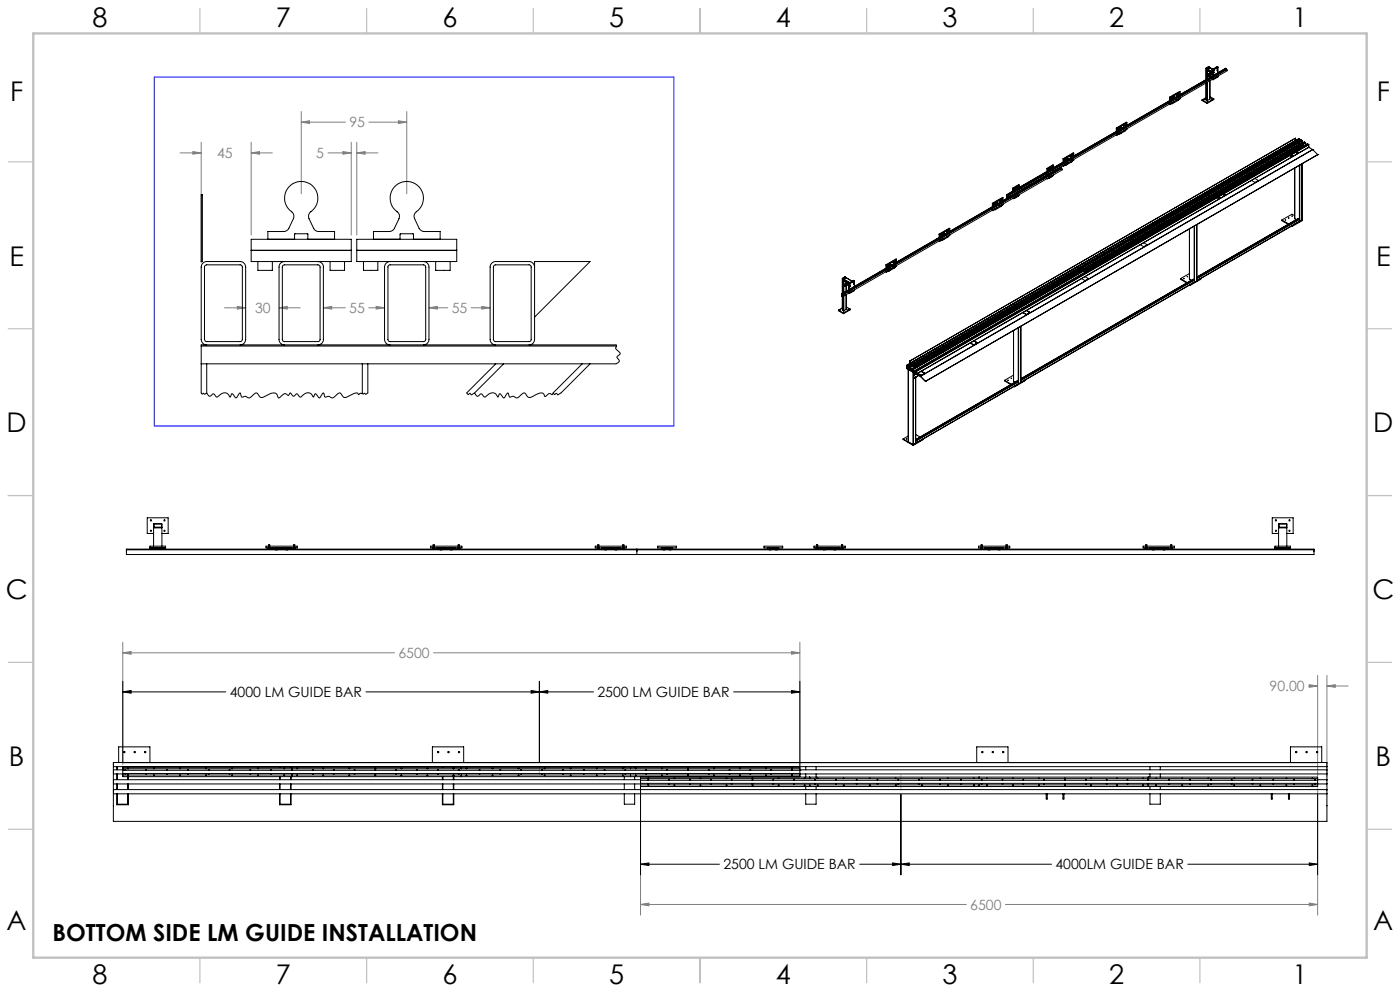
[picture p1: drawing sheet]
<svg xmlns="http://www.w3.org/2000/svg" width="420mm" height="297mm" viewBox="0 0 420 297" stroke-linecap="round" stroke-linejoin="round" font-family="sans-serif">
<defs><g id="words">
<g font-size="8.1">
<text x="27.8" y="8">8</text>
<text x="82.8" y="8">7</text>
<text x="132.8" y="8">6</text>
<text x="182.8" y="8">5</text>
<text x="232.8" y="8">4</text>
<text x="282.8" y="8">3</text>
<text x="332.8" y="8">2</text>
<text x="387.8" y="8">1</text>
<text x="3" y="30.4">F</text>
<text x="413" y="30.4">F</text>
<text x="2.8" y="79.6">E</text>
<text x="412.8" y="79.6">E</text>
<text x="2" y="129.6">D</text>
<text x="412" y="129.6">D</text>
<text x="1.7" y="179.6">C</text>
<text x="411.7" y="179.6">C</text>
<text x="2.7" y="229.6">B</text>
<text x="412.7" y="229.6">B</text>
<text x="2" y="278.9">A</text>
<text x="412" y="278.9">A</text>
<text x="27.8" y="295">8</text>
<text x="82.8" y="295">7</text>
<text x="132.8" y="295">6</text>
<text x="182.8" y="295">5</text>
<text x="232.8" y="295">4</text>
<text x="282.8" y="295">3</text>
<text x="332.8" y="295">2</text>
<text x="387.8" y="295">1</text>
</g>
<text font-size="7.1" x="15.8" y="282">BOTTOM SIDE LM GUIDE INSTALLATION</text>
<g font-size="4.2" fill="#808080">
<text x="104.8" y="38.2">95</text>
<text x="65.2" y="47.4">45</text>
<text x="94.9" y="47.4">5</text>
<text x="76.5" y="93.8">30</text>
<text x="104.8" y="93.8">55</text>
<text x="135.5" y="93.8">55</text>
<text x="119.5" y="197.2">6500</text>
<text x="380.9" y="207.2">90.00</text>
<text x="291.1" y="272.6">6500</text>
</g>
<g font-size="4.2">
<text x="68.9" y="208.9">4000 LM GUIDE BAR</text>
<text x="179.2" y="208.9">2500 LM GUIDE BAR</text>
<text x="217" y="260.6">2500 LM GUIDE BAR</text>
<text x="316.6" y="260.6">4000LM GUIDE BAR</text>
</g>
</g></defs>
<g fill="none" stroke="#808080" stroke-width=".3">
<path d="M90.4 36.6l2.5-.4v.8zM90.4 33.4v24.7M90.4 36.6h13.2M110.7 36.6h11.3M119.5 36.2l2.5 .4-2.5 .4zM122 33.4v24.7M54 45.8h6.4M57.9 45.4l2.5 .4-2.5 .4zM60.4 42.6v36.2M75.4 45.8l2.5-.4v.8zM75.4 45.8h6.3M75.4 42.6v27.8"/>
<path d="M98.4 45.8h7M102.9 45.4l2.5 .4-2.5 .4zM105.4 42.6v27.8M107 45.8l2.5-.4v.8zM107 42.6v27.8M107 45.8h6.4M67.3 92.2h6.4M71.2 91.8l2.5 .4-2.5 .4zM83.7 92.2l2.5-.4v.8zM83.7 92.2h6.4M97 92.2l2.5-.4v.8zM97 92.2h6.6"/>
<path d="M110.6 92.2h4.8M112.9 91.8l2.5 .4-2.5 .4zM128.7 92.2l2.5-.4v.8zM128.7 92.2h5.6M141.4 92.2h5.6M144.5 91.8l2.5 .4-2.5 .4zM36.8 195.6l2.5-.3v.8zM36.8 192.5v36.6M36.8 195.6h81.6M130.1 195.6h109.9M237.5 195.3l2.5 .3-2.5 .5zM240 192.5v36.6"/>
<path d="M392.6 205.6h2.7M392.8 205.2l2.5 .4-2.5 .4zM395.3 202.4v30.1M398.1 205.6l2.5-.4v.8zM398.1 202.4v30.2M398.1 205.6h6.3M192.2 236.5v37.7M395.3 236.5v37.7M192.2 271.1l2.5-.5v.9zM192.2 271.1h97.7M301.6 271.1h93.7M392.8 270.6l2.5 .5-2.5 .4z"/>
</g>
<g fill="none" stroke="#000" stroke-width=".3">
<path d="M36.8 207.4l2.5-.5v.8zM36.8 204.2v24.1M36.8 207.4h30.9M109.8 207.4h68.2M159.3 206.9l2.5 .5-2.5 .3zM161.8 207.4l2.5-.5v.8zM161.8 204.2v24.1M220.1 207.4h19.9M237.5 206.9l2.5 .5-2.5 .3zM240 204.2v25.7M192.2 235.4v26.8M270.3 238.1v24.1"/>
<path d="M395.3 238.1v24.1M192.2 259l2.5-.4v.8zM192.2 259h23.6M257.9 259h57.6M267.8 258.6l2.5 .4-2.5 .4zM270.3 259l2.5-.4v.8zM356.3 259h39M392.8 258.6l2.5 .4-2.5 .4z"/>
</g>
<path d="M36.8 229.6v.8M161.8 229.6v2.5M270.3 232.1v4.7M395.3 235.2v1.6" fill="none" stroke="#c0c0c0" stroke-width=".3"/>
<g fill="none" stroke="#c0c0c0" stroke-width=".35">
<path d="M60 2.5v7.5M110 2.5v7.5M160 2.5v7.5M210 2.5v7.5M260 2.5v7.5M310 2.5v7.5M360 2.5v7.5M2.5 48.5h7.5M410 48.5h7.5M2.5 98.5h7.5M410 98.5h7.5M2.5 148.5h7.5"/>
<path d="M410 148.5h7.5M2.5 198.5h7.5M410 198.5h7.5M2.5 248.5h7.5M410 248.5h7.5M60 287v7.5M110 287v7.5M160 287v7.5M210 287v7.5M260 287v7.5M310 287v7.5M360 287v7.5"/>
</g>
<path d="M10 10h400v277h-400z" fill="none" stroke="#c0c0c0" stroke-width=".7"/>
<path d="M46.3 23.1h155.8v104.6h-155.8z" fill="none" stroke="#00f" stroke-width=".3"/>
<path d="M237.5 195.3l2.5 .3-2.5 .5zM36.8 195.6l2.5-.3v.8zM192.2 271.1l2.5-.5v.9zM392.8 270.6l2.5 .5-2.5 .4zM392.8 205.2l2.5 .4-2.5 .4zM398.1 205.6l2.5-.4v.8zM90.4 36.6l2.5-.4v.8zM119.5 36.2l2.5 .4-2.5 .4zM102.9 45.4l2.5 .4-2.5 .4zM107 45.8l2.5-.4v.8zM75.4 45.8l2.5-.4v.8zM57.9 45.4l2.5 .4-2.5 .4zM71.2 91.8l2.5 .4-2.5 .4zM83.7 92.2l2.5-.4v.8zM97 92.2l2.5-.4v.8zM112.9 91.8l2.5 .4-2.5 .4zM128.7 92.2l2.5-.4v.8zM144.5 91.8l2.5 .4-2.5 .4z" fill="#808080"/>
<path d="M36.8 207.4l2.5-.5v.8zM159.3 206.9l2.5 .5-2.5 .3zM237.5 206.9l2.5 .5-2.5 .3zM161.8 207.4l2.5-.5v.8zM392.8 258.6l2.5 .4-2.5 .4zM270.3 259l2.5-.4v.8zM192.2 259l2.5-.4v.8zM267.8 258.6l2.5 .4-2.5 .4z" fill="#000"/>
<g fill="none" stroke="#000" stroke-width=".3">
<path d="M334.9 38.4h.1M334.9 38.4v1M335 38.4v.9M335.2 39.4h.1M335.2 38.6l.3-.1-.2 .2M335.2 38.6h.1M335.2 38.6l.1 .1M335.3 38.6v.1M335.4 38.5l-.1 .1M335.6 38.1l.2 .1M335.6 38.1v.8M335.6 40v.2"/>
<path d="M335.8 38.2v.7M335.8 39.9v.4M336.1 38.3l.1 .1M336.1 38.3v.1M336.1 38.2h.2l-.1 .2M336.1 38.2h.1M336.1 38.2v.1M336.1 39.7h.1M336.2 38.2v.2M336.2 39.7l-.1 .2M336.2 39.6h.1M336.3 39.6l-.1 .3-.1-.2"/>
<path d="M336.3 38.1l-.1 .1M336.3 39.6l-.1 .1M337.1 39.2l.1 .1M337.1 37.7h.1M337.1 37.7l.1 .1M337.1 39.2v.1M337.1 37.6h.2M337.1 37.6h.1M337.1 37.6v.1M337.1 39.3h.1M337.2 38.3h.1M337.2 37.6l-.1 .1"/>
<path d="M337.2 39.2h.2l-.2 .1M337.2 39.2l-.1 .1M337.2 39.2h-.1M337.3 37.6h-.1M337.3 37.6l-.1 .2M337.6 37.1l-2 1M337.6 37.1l-1.8 1.1M337.6 37.1v.7M337.6 38.9v.3l-1.8 1.1M337.7 38.8h.1M337.7 37.2h.1M337.7 37l.2 .1-.1 .3z"/>
<path d="M337.7 37.2v.1M337.8 37.1l-.1 .1M337.9 38.7l-.2 .1M338.1 36.7l-.2-.1-3 1.8M338.1 36.7l-3.1 1.7M338.1 38.6l-.5 .5M338.1 36.7v.8M339.2 37.1h.1M341.2 35.9h.1M343.3 34.8h.1M345.3 33.6h.1M347.3 32.5h.1"/>
<path d="M349.3 31.3h.1M350.8 31.2l.2 .2M350.8 29.1v1.1M350.8 29.1l.2 .1M351 29.2v.9M351 31.1v.3M351.2 31h.1M351.2 29.3l.1 .2M351.2 29.3h.3l-.2 .2M351.2 29.5h.1M351.3 30.1h.1M351.4 29.3h-.2"/>
<path d="M351.5 30.8l-.2 .2M351.6 31l-.6 .4M351.6 31l.1 .1M351.6 28.9v.8M351.6 30.8v.2M351.6 28.9l.1 .1M351.7 29v.7M351.7 30.7v.4M352 29.1h.1M352 30.6h.1M352 30.6l.1 .1M352.1 29h.1"/>
<path d="M352.1 29l-.1 .1M352.1 29.1v.1M352.1 30.5l-.1 .1M352.1 30.5h.1M352.1 30.6v.1M352.1 29v.1M352.1 30.5v.1M352.2 30.4h.1M352.2 28.9l-.1 .1M352.2 28.9l-.1 .3M352.2 30.4l-.1 .1M352.2 30.4l-.1 .3"/>
<path d="M353 28.5l.2 .1M353.1 28.4h.2M353.1 28.4h.1M353.1 28.4l-.1 .1M353.1 28.6h.1M353.2 29.9l-.1 .2M353.2 28.4l-.2 .1M353.2 29.8l.1 .1M353.3 29.9l-.2 .2M353.3 29.9h-.1M353.3 28.4l-.1 .2M353.3 28.4h-.1"/>
<path d="M353.4 29h.1M353.6 27.9l-1.9 1.1M353.6 27.9v.7M353.6 29.6v.4l-1.9 1.1M353.6 27.9l-2 1M353.6 29.6h.1M353.6 27.9l.1 .1M353.6 27.9l.1 .2M353.7 28v.1M353.7 29.6h.1M353.7 27.8l.1 .1M353.7 27.8l-.1 .1"/>
<path d="M353.7 27.8l.2 .1M353.8 27.9l-.1 .1M353.8 27.9h.1M353.9 27.9l-.2 .2M353.9 29.5l-.2 .1M354 27.5l-.1-.1-3.1 1.7M354 27.5l-3 1.7M354 29.3v.3l-.4 .3M354 27.5v.8M355.4 27.8h.1M357.4 26.6h.1M359.4 25.5h.1"/>
<path d="M360.6 29.9l1.5 1.1M360.6 29.9l1.5 .9M361.1 29.8l.2 .1zM361.5 24.3h.1M361.8 24.9v5M361.8 20.5v3.3M361.8 29.2l-1.2 .7M361.8 20.5h.1M361.8 20.5l.3 .2M361.8 20.5l.4 .1M361.8 29.9l.3 .2M362.1 30.1h.1"/>
<path d="M362.1 20.7h.1M362.1 20.7v3M362.1 24.7v5.4M362.1 30.8v.2M362.2 20.6h.1M362.2 21.1l1.4 .8zM362.2 20.7v.4M362.2 20.7l1.4 .9M362.2 20.7h.1M362.2 20.7l1.4 .7M362.2 21.2v2.4M362.2 24.6v5.5"/>
<path d="M362.4 22.8l.1 .1M362.4 22.4v.4M362.5 22.9l1.1-.7zM362.5 20h.1M362.5 20l-.7 .5M362.6 20l.3 .2M362.9 20.2h.1M362.9 20.2l-.7 .4M362.9 20.2l.9 .5M362.9 20.2l-.7 .5M362.9 29.7l-.7 .4M362.9 21.6v.3"/>
<path d="M362.9 22.6v.6M362.9 24.2v5.5M363 20.2h-.1M363 24.2l-.1 5.5M363 21.6v.3M363 22.6v.6M363 29l1.1 .6M363.3 21.7l-.9 .7M363.4 21.8l-1 .6M363.5 23.1h.1M363.6 20.8v2M363.6 20.8l.2 .2"/>
<path d="M363.6 22.1l-1.2 .7M363.7 23.8h.1M363.8 21h.1M363.8 23.8l.1 .1M363.8 21v1.7M363.8 23.7v.1M363.9 21v1.6M363.9 23.7v.2M364 21.7l.2 .1M364.1 21.5l.1 .1M364.1 29.6l-2 1.2M364.1 29.6v.2l-2 1.2"/>
<path d="M364.2 21.6l-.2 .3 .2-.1M364.2 21.6v.2M364.3 23.4l-.1 .1M365.1 23h-.1M365.2 21.1l.1 .1M365.2 20.9h.1M365.3 20.9v.3M365.3 20.1h.1M365.3 20.1l-1.5 .9M365.3 20.1l-.2-.1-1.5 .8M365.4 20.1l-1.5 .9M365.4 20.1v1.7"/>
<path d="M365.4 22.8v.3l-1.5 .8M365.5 22h.1M367.5 20.8h.1M367.8 20.7h.1M367.8 20.5l-65.7 37.9M367.8 20.5v.2M367.8 20.7l-65.7 37.9M367.8 20.5l-65.8 37.8M367.8 20.7l.1 .1M367.9 20.8h.1M367.9 20.8l-65.7 37.9M60.4 58.4h.3v20h-.3z"/>
<path d="M300.4 59.7l-1.8 1M300.4 59.7l-1.9 1M300.4 59.7v.7M300.5 59.7h.2l-.1 .2M300.5 59.7l.1 .1M300.5 59.7l.1 .2M300.6 59.8v.1M300.7 59.7l-.1 .1M300.9 59.3l-3 1.7M300.9 59.3v.8M300.9 59.3l-3.2 1.6M302 58.3l.1 .4"/>
<path d="M302 58.8l.1 .3M302 58.3l.1 .1M302 58.8h.1M302.1 58.6h.1M302.1 58.8h.1M302.1 58.7h.1M302.1 58.4v.2M302.1 58.7v.1M302.1 58.9v.2M302.1 58.7l-.1 .1M302.1 58.6l.1 .1M302.2 58.9h-.1"/>
<path d="M302.3 58.7h.1M302.3 58.7l.2 .4-.4-.2M302.3 58.7l65.7-37.9 .2 .1v.3l-65.7 37.9M302.3 59l-.2 .1M302.9 58.1h.1M303.4 58.8h.1M303.8 56.4l.1 .1M303.8 56.4v1M303.8 58.4v.1M303.8 59.5h.1M303.9 56.5v.8M303.9 58.3v.1"/>
<path d="M303.9 59.4v.1M304.1 56.5v.2zM304.3 56.3h.1M304.3 59.3l.1 .1M304.3 56.3v.7M304.3 58.1h.1M304.3 59.2v.1M304.3 59.3l-.4 .2M304.4 56.3v.7M304.4 58v.1M304.4 59.1v.3M304.6 56.5l.1 .1"/>
<path d="M304.6 56.5v.1M304.6 59.1l.1 .1M304.6 56.4h.1M304.6 56.4v.1M304.6 59v.1M304.6 59.2h.1M304.7 59h.1M304.7 59l-.1 .1M304.7 56.4v.2M304.7 58.9h.1M304.8 58.9l-.1 .3M304.8 56.4l-.1 .2"/>
<path d="M304.8 56.4h-.1M304.8 56.4h-.2M304.8 58.9l-.1 .1M304.9 56.9h.1M305.2 58.7v.1M305.2 58.7l.1 .1M305.2 56.2h.1M305.2 56.2l.1 .1M305.2 58.7h.1M305.2 58.8h.1M305.2 56.1h.1M305.2 56.1v.1"/>
<path d="M305.3 58.6h.1M305.3 58.6l-.1 .2M305.3 56.1l-.1 .1M305.4 57.7h.1M305.4 58.6l-.1 .2M305.4 58.6h.1M305.4 58.6h-.1M305.4 56l-.1 .3M305.4 56l-.1 .1M305.4 56l-.2 .1M305.5 55.8l-1.1 .5M305.5 55.8v.6"/>
<path d="M305.5 57.4v.1M305.5 58.5v.3l-1.1 .6M305.5 55.8l-1.2 .5M305.8 55.5l-1.9 1M305.8 58.3l-.3 .4M305.8 55.5v.7M305.8 57.3h.1M305.8 55.5l-.2-.2-1.8 1.1M306.9 55.8h.1M307.4 56.5h.1M308.9 54.6h.1M309.4 55.3h.1"/>
<path d="M310.9 53.4h.1M311.4 54.2h.1M312.9 52.3h.1M313.5 53h.1M314.1 50.5h.1M314.1 50.5v.9M314.1 52.4v.1M314.1 53.5l.1 .1M314.2 50.5v.8M314.2 52.3v.1M314.2 53.4v.2M314.5 50.7h.1"/>
<path d="M314.6 53.4l-.4 .2M314.6 50.3l.1 .1M314.6 53.4h.1M314.6 50.3v.8M314.6 52.1v.1M314.6 53.2v.2M314.7 50.4v.6M314.7 52v.1M314.7 53.2v.2M314.9 50.6h.1M314.9 50.6l.1 .1M314.9 53.1v.1"/>
<path d="M314.9 53.1l.1 .1M314.9 53.1h.1M314.9 50.4l.1 .1M314.9 50.4v.2M314.9 53.2h.1M315 51.1h.1M315 50.5l-.1 .1M315 53v.1M315 53.1l-.1 .1M315.1 53h.1M315.1 50.4l-.1 .1M315.1 50.4l-.1 .3"/>
<path d="M315.1 50.4h-.2M315.1 53l-.1 .1M315.1 53l-.1 .2M315.5 51.9h.1M315.5 50.1h.2l-.1 .2zM315.5 50.1h.1M315.6 52.7h.1M315.6 50.1l-.1 .2M315.6 52.7l-.1 .1M315.7 52.6h.1M315.7 50.1h-.1M315.7 52.6l-.1 .1"/>
<path d="M315.7 52.6v.1M315.7 52.7l-.1 .2-.1-.2M315.8 49.8l-1.1 .6M315.8 49.8v.6M315.8 51.5h.1M315.8 52.6v.2l-1.1 .6M315.8 49.8l-1.2 .5M316.1 52.4l-.3 .3M316.1 49.5l-1.9 1M316.1 49.5v.8M316.1 51.3v.1M316.1 49.5l-.2-.1-1.8 1.1"/>
<path d="M317 49.9h.1M317.5 50.7h.1M318.3 50.3v.1M318.3 50.3l-65.7 38M318.3 50.2l-65.7 37.9M318.3 50.2v.1M318.3 50.2l-65.8 37.8M318.3 50.4l-65.7 37.9M318.3 50.4l.1 .1M318.4 50.5h.1M318.4 50.5l-65.7 37.9M318.5 50.5l.2 .4-65.7 37.9"/>
<path d="M318.5 50.5l-65.7 37.9M318.9 47.6v1M318.9 49.6v.1M318.9 47.6l.2 .1M318.9 49.7l.2 .1M319 48.8h.1M319.1 47.7v.8M319.1 49.5v.3M319.3 49.4h.1M319.3 49.4v.1M319.3 47.8h.1M319.3 47.8v.1"/>
<path d="M319.4 47.7h.1M319.4 47.7l-.1 .1M319.5 47.7l-.2 .2M319.5 49.3l-.2 .2M319.7 49.4l.1 .1M319.7 47.3v.9M319.7 49.2v.2M319.7 47.3l.1 .1M319.7 49.4l-.6 .4M319.8 47.4v.7M319.8 49.1v.4M320.1 49l.1 .1"/>
<path d="M320.1 49v.1M320.1 47.4h.2M320.1 47.4h.1M320.1 47.4l.1 .2M320.2 47.4v.2M320.2 48.9v.2M320.2 48.9l-.1 .1M320.3 48.9h.1M320.3 47.4h-.1M320.3 47.4l-.1 .2M320.3 48.9h-.1M320.3 48.9l-.1 .2"/>
<path d="M321 47.6h.1M321.1 48.4l.1 .1M321.1 46.9l.1 .1M321.2 46.8h.1M321.2 46.8l-.1 .1M321.2 48.3l-.1 .1M321.2 48.3v.1M321.2 46.8v.2M321.2 48.4v.1M321.3 48.3h.1M321.3 46.8v.2l-.2-.1M321.3 46.8h-.1"/>
<path d="M321.3 48.3l-.1 .2M321.3 48.3l-.1 .1M321.6 46.4l-1.9 .9M321.6 46.4l-1.8 1M321.6 46.4v.7M321.6 48.1v.3l-1.8 1.1M321.7 48h.1M321.7 46.4h.1M321.7 46.4l.1 .2M321.7 48l.1 .1M321.8 46.4v.2M321.8 48v.1"/>
<path d="M321.8 46.2l.1 .1M321.8 46.2l-.1 .2M321.8 46.2l.2 .1M321.9 46.3l-.1 .1M321.9 46.3h.1M322 46.3l-.2 .3M322 47.9l-.2 .2M322.1 45.9l-3 1.8M322.1 45.9l-.2-.1-3 1.8M322.1 47.8l-.5 .5M322.1 45.9v.9M323.1 46.5h.1"/>
<path d="M325.1 45.3h.1M327.1 44.1h.1M329.1 43h.1M331.2 41.8h.1M333.2 40.6h.1M334.9 40.5l.1 .1M334.9 40.4v.1M335 40.3v.3M335.2 40.2h.1M335.3 40.2h.1M335.5 40.1l-.2 .1M335.6 40.2l.2 .1"/>
<path d="M335.6 40.2l-.6 .4M362.3 59.4h.1M363.9 58.7h.1M364.3 58.3h.1M365.4 59v.6M365.4 59l.5 .3M365.4 59.1l-90.4 52.2M365.5 58.9l-.1 .1M365.5 58.9l.5 .3M365.9 59.3l-.5 .3M366 59.2l-.6 .4M366 59.2l-.1 .1"/>
<path d="M366.3 57.1h.1M366.4 57.2h.1M366.5 57.2l-.1 .1M367.1 58.1l.5 .3M367.1 58.1l.6 .2M367.1 58.1v.6M367.1 58.1l-1.5 .9M367.6 58.4l-.5 .3M367.7 58.3l-.1 .1M367.7 58.3l-.6 .4M368.3 55.9h.1M369 55.8h.1"/>
<path d="M370.4 54.8h.1M371.4 54.3h.1M371.5 54.3h.1M372.4 53.6h.1M374 52.8h.1M374.4 52.5h.1M374.5 52.6l.1 .1M374.6 52.7v.2M374.6 52.7l-16.4 9.4M374.6 52.9l-32.8 19M375.3 52.1h.1M376.4 51.3h.1"/>
<path d="M376.4 53.5l1.1 .6-1 .6-1-.6M377.8 50.7h-.1M378.5 50.1h.1M380.3 49.2h.1M380.5 49h.1M382.5 47.8h.1M382.8 47.7v.1M384.5 46.6h.1M385.4 46.3h-.1M386.5 45.4h.1M387.2 46.4l.6 .3M387.2 46.4l.6 .2"/>
<path d="M387.2 46.4v.6M387.2 46.5l-20 11.6M387.8 46.7l-.6 .3M387.8 46.6l-.6 .4M387.8 46.6v.1M387.9 44.8h.1M387.9 44.8l-.1 .1M388.4 50.3v15.2M388.5 44.3h.1M388.6 41.4l-115.6 66.8M388.9 45.5v.5M388.9 45.5l.5 .3"/>
<path d="M388.9 45.5l.6 .2M388.9 45.5l-1.5 .9M389.4 45.8l-.5 .2M389.5 45.7l-.6 .3M389.5 45.7l-.1 .1M389.6 41.6h.1M389.7 41.6l-117.7 67.9M389.7 41.6l.3 .2M389.8 49.5v16.1M389.9 49.5v16.9M390 41.8h.1M390 41.8l-50.5 29.1"/>
<path d="M390 41.8v.4M390 41.8l-50.4 29.2M390.3 42h.1M390.4 42l-50.9 29.3M390.4 42l.3 .2M390.4 43.4h-.1M390.5 43.7l-.1 .1M390.6 43.1h.1M390.5 43.7h.1M390.6 49.1v17l-3 1.8M390.7 42.7v.1M390.7 42.8l-65.7 37.8"/>
<path d="M390.7 42.8v.1M390.7 42.2v.1M390.7 42.9l.6-.4zM390.7 42.7l-.2-.4-65.7 37.9M390.7 42.9h.1M390.7 42.7l-65.7 37.9M390.7 42.9l-65.7 37.9M390.7 42.2l-50.9 29.3M390.7 42.3v.6M390.7 42.9l-65.6 37.9M390.7 42.9l.2 .1M390.7 42.3h-.1"/>
<path d="M390.9 43.1l.2 .1M390.9 43l-65.7 37.9M390.9 43.1l-65.7 37.9M390.9 43v.1M391.1 43.2l-16.5 9.5M391.1 43.3l-65.7 37.9-.9-.5M391.1 43.2v.2l-16.5 9.5M391.3 42.5l.4 .2M391.7 42.7v.1M391.7 42.7l-.8 .4M391.7 42.8v.6M391.7 42.8l-.6 .4"/>
<path d="M392.3 43.1l-117.7 67.9M392.3 43.1l.3 .2M392.6 43.3v.1M392.6 44.2l1.2 .6M392.6 43.3l-117.7 67.9M392.6 44.1h.1M392.6 44.1l-117.6 68M392.6 43.4v.7M392.6 43.4l-3.5 2M393.8 44.8h.1M393.8 44.8l-117.7 68M393.8 44.8l1.5 1.6"/>
<path d="M395.3 46.4h.1M395.3 46.4l-117.7 67.9M61.5 79.7l.4-.3h10.3l.4 .3 .1 22-.4 .6-10.4 .1-.5-.5zM75.4 71.7h30v6.7h-30zM75.4 75h30M77.4 78.4v2.6h4.3v-2.6M80.4 71.7v-2.3h4.7a1.74 1.74 0 0 0 1.5-1l1.4-2.9a1.94 1.94 0 0 0-1.1-2.5 5 5 0 0 1 .4-7.5 5 5 0 0 1 7.3 1.1 5 5 0 0 1-1.7 7.2l-.3 .6v.9l1.5 3.1a1.74 1.74 0 0 0 1.5 1h4.8v2.3M84.9 79.6l.3-.2h10.3l.5 .4v22l-.4 .5-10.4 .1-.5-.5v-22zM85.4 78.4a1.63 1.63 0 0 0-1.7 1.6v21.7a1.57 1.57 0 0 0 1.7 1.7M88.4 71.7v-1.6h3.9l.1 1.6M95.4 78.4a1.63 1.63 0 0 1 1.6 1.6v21.7a1.57 1.57 0 0 1-1.6 1.7M99 78.4v2.6h4.4v-2.6"/>
<path d="M107 71.7h30v6.7h-30zM107 75h30M109 78.4v2.6h4.3v-2.6M112 71.7v-2.3h4.8a1.86 1.86 0 0 0 1.5-1l1.4-2.9a1.94 1.94 0 0 0-1.1-2.5 5 5 0 0 1 .2-7.4 5 5 0 0 1 7.3 .8 5 5 0 0 1-1.4 7.2l-.3 .5-.2 .9 1.5 3.4a1.86 1.86 0 0 0 1.5 1h4.8v2.3M116.6 79.6l.3-.2h10.3l.4 .3 .1 22-.4 .6-10.4 .1-.5-.5v-22zM117 78.4a1.69 1.69 0 0 0-1.6 1.6v21.7a1.63 1.63 0 0 0 1.6 1.7M120 71.7l.1-1.6h3.9v1.6M127 78.4a1.69 1.69 0 0 1 1.7 1.6v21.7a1.63 1.63 0 0 1-1.7 1.7M130.7 78.4v2.6h4.3v-2.6M148.1 79.7l.5-.3h10.2l.5 .4v22l-.3 .5-10.4 .1-.5-.3zM265.8 79.4v1M265.8 79.4h.2"/>
<path d="M266 79.4v.9M266.1 79.5l.1 .1M266.1 79.5l.1 .2M266.2 79.6v.1M266.2 79.4l.1 .1M266.2 79.4l-.1 .1M266.2 79.4l.2 .1M266.3 79.5l-.1 .1M266.3 79.5h.1M266.4 79.5l-.2 .2M266.6 79.1v.8M266.6 79.1l.1 .1"/>
<path d="M266.7 79.2v.7M267 79.8h.1M267 79.3h.1M267 79.3l.1 .1M267 79.2h.2M267 79.2h.1M267 79.2v.1M267.1 79.3v.1M267.1 79.2v.1M267.2 79.2h-.1M267.2 79.2l-.1 .2M268 78.7l.1 .1"/>
<path d="M268 78.7h.1M268 78.6h.1M268 78.6v.1M268 78.8h.1M268.1 78.6l-.1 .1M268.2 78.6h-.2M268.2 78.6h-.1M268.2 78.6l-.1 .2M268.5 78.1l-1.9 1M268.5 78.1l-1.8 1.1M268.5 78.1v.7M268.5 79.9v.3l-1.8 1.1"/>
<path d="M268.6 79.8h.1M268.6 78.2h.1M268.6 78.2v.1M268.7 78.1l-.1 .1M268.8 78.1h.1M268.8 78.1l-.2 .2M268.8 79.7l-.2 .1M268.8 78.1l-.2 .1M269 79.6l-.5 .5M269 77.7l-3 1.7M269 77.7v.9M269 77.7l-.2-.1-3 1.8"/>
<path d="M269 78.7h.1M271 77.5h.1M273.1 76.3h.1M275.1 75.2h.1M277.1 74h.1M279.1 72.8h.1M281.1 71.7h.1M281.7 72.2l.2 .2M281.7 70.2v1M281.7 72.2h.1M281.7 70.2h.2M281.9 70.2v.9"/>
<path d="M281.9 72.1v.3M282.1 72h.1M282.1 70.3l.1 .2M282.1 70.3l.1 .1M282.1 70.5h.1M282.2 70.2l.1 .1M282.2 70.2l-.1 .1M282.2 70.2l.2 .1M282.3 70.3l-.1 .1M282.3 70.3h.1M282.4 70.3l-.2 .2M282.4 71.9l-.2 .1"/>
<path d="M282.5 69.9l.1 .1M282.5 72l.1 .1M282.5 69.9v.8M282.5 71.8v.2M282.5 72l-.6 .4M282.6 70v.7M282.6 71.7v.4M283 70h.1M283.1 71.5l-.1 .1M283.1 70l-.1 .1M283.1 71.4h.1M283.2 70.5h.1"/>
<path d="M283.1 71.4v.3v-.2M283.1 71.4v.1M283.1 69.9v.3l-.1-.2M283.1 69.9l-.1 .1M283.1 69.9v.1M284 71l.1 .1M284 71h.1M284 69.5h.1M284 69.5l.1 .1M284 70.9v.1M284 69.4h.2M284 69.4h.1"/>
<path d="M284 69.4v.1M284 70.9h.1M284.1 70.9l-.1 .1M284.1 69.4l-.1 .1M284.1 70.8l.1 .1M284.2 69.4l-.1 .2M284.2 70.9l-.1 .2M284.2 70.9h-.1M284.2 69.4h-.1M284.4 68.9l-1.8 1.1M284.4 68.9v.7M284.4 70.6v.4l-1.8 1.1"/>
<path d="M284.4 68.9l-1.9 1M284.6 70.6h.1M284.6 69l.2-.1-.2 .2M284.6 69v.1M284.6 69h.1M284.6 69.1h.1M284.7 68.9l-.1 .1M284.8 70.4l-.2 .2M284.9 70.4l-.5 .5M284.9 68.5l-3 1.7M284.9 68.5v.8M284.9 68.5l-.1-.1-3.1 1.8"/>
<path d="M285.2 69.4h.1M287.2 68.2h.1M289.2 67h.1M291.3 65.9h.1M293.3 64.7h.1M295.3 63.5h.1M297.3 62.4h.1M297.7 60.9l.2 .1M297.7 63l.2 .1M297.7 60.9v1M297.9 61v.9M297.9 62.9v.2"/>
<path d="M298.1 62.8h.1M298.1 61.1h.2l-.2 .2M298.1 61.1v.1M298.1 61.1v.2M298.1 61.2v.1M298.2 61.1l-.1 .1M298.3 62.6l-.2 .2M298.5 62.8l.1 .1M298.5 60.7v.8M298.5 62.5v.3M298.5 60.7h.1M298.5 62.8l-.6 .3"/>
<path d="M298.6 60.7v.8M298.6 62.5v.4M298.9 62.4h.1M298.9 62.4l.1 .1M298.9 60.7l.1 .1M298.9 60.7l.1 .2M299 62.4v.1M299 60.8v.1M299 62.3l-.1 .1M299 62.3v.1M299 62.2h.1M299.1 60.7h-.2"/>
<path d="M299.1 60.7l-.1 .2M299.1 60.7l-.1 .1M299.1 62.2l-.1 .1M299.1 62.2l-.1 .3M299.3 61.2h.1M299.9 61.8l.1 .1M299.9 61.8h.1M299.9 60.3h.1M299.9 60.3l.1 .1M299.9 61.7v.1M300 61.9h.1M300 61.7h.1"/>
<path d="M300 60.1l.2 .1-.2 .2M300 60.1v.1M300 60.3v.1M300 60.1l-.1 .2M300 61.7l.1 .1M300 61.7v.1M300 60.2v.1M300.1 61.8l-.1 .1M300.1 60.1l-.1 .1M300.4 61.4v.4l-1.8 1.1M300.5 61.4h.1M300.6 61.3v.1"/>
<path d="M300.7 61.2v.1M300.7 61.3l-.1 .1M300.9 61.1v.3l-.5 .3M301.3 60h.1M324.7 80h.1M326.3 79.3h.1M326.4 79.2l-.1 .1M326.7 78.8h.1M327.9 79.3h.1M328.5 79.1h.1M328.6 79.1h-.1M328.6 79.4h.1"/>
<path d="M328.6 79.4l-.1 .1M328.7 77.6h.1M328.9 77.8h-.1M330 78.1h.1M330.8 76.5h.1M331 77.6h.1M331.2 78h.1M331.2 78h-.2M331.4 76.3v.1M332 76.9h.1M332.8 75.3h.1M333.6 76.2h.1"/>
<path d="M333.7 76.5h.1M333.7 76.5l-.1 .1M333.9 74.9h.1M334 75.8h.1M334.8 74.1h.1M336 74.6h.1M336.1 74.7h.1M336.2 74.7l-.1 .1M336.2 75.1h.1M336.2 75.1h-.1M336.4 73.4h.1M336.8 73h.1"/>
<path d="M338 73.4h.1M338.7 73.3h.1M338.7 73.6h.1M338.7 73.6l-.1 .1M338.8 71.8h.1M338.9 72h.1M339 71.9l-.1 .1M339.5 71.1v.2M339.5 71.3l.1 .1M339.5 71.3l-65.6 37.9M339.6 71.4l-65.7 37.9M339.6 71.4h.1"/>
<path d="M339.7 71.4l.1 .2M339.7 71.4l-65.6 38M340.1 72.3h.1M341.2 71.8h-.1M341.2 72.1h.1M341.2 72.1v.1M341.6 71.5l.2 .1M341.8 71.6l-16.4 9.5M341.8 71.6v.3M341.8 71.9l-16.4 9.4M342.1 71.1h.1M342.4 71.1h.1"/>
<path d="M343.1 72.7l1 .6-1 .6-1-.6M344.1 70h.1M345 69.6h.1M346.1 68.8h.1M347.5 68.2h-.1M348.2 67.6h.1M350 66.7h.1M350.2 66.4h.1M352.2 65.3h.1M352.6 65.3h.1M354.2 64.1h.1M355.1 63.8h-.1"/>
<path d="M356.2 62.9h.1M356.8 68.6v15.1M357.5 62.3h.1M357.6 62.3h.1M358.1 62.1h.1M358.2 61.8h.1M358.2 62.1l-16.4 9.5M358.2 62.1v.3M358.2 67.8v16.1M358.4 67.7v16.9l-52.1 30M358.8 61.6h.1M358.9 61.6h-.1"/>
<path d="M360.3 60.6h.1M361.3 60.1h.1M361.4 60.1h.1M384.6 65.9l2 1.2M384.6 65.9v.2l1.9 1.1M385.6 65.9h.1zM387.4 67.8l.2 .1M387.6 67.7h.1M387.6 67.7v.2M388.4 65.5h.1M388.4 64.7l-.8-.5-3 1.7M388.4 65.5l.5 .3"/>
<path d="M389.5 65.5l-30.4 17.5M389.5 65.5l.3 .1M389.5 65.5l-30.4 17.6M389.8 65.6l-30.7 17.9M389.8 65.6l-30.7 17.8M389.9 66.4l-30.8 17.7M389.9 66.4l-30.9 17.8 .1-16.9M390.6 65.9v.1M390.6 65.9h.1M390.6 65.9l-3 1.8M160.4 95l16.6-16.6h-16.6v23.3a1.63 1.63 0 0 1-1.7 1.7M160.4 80a1.69 1.69 0 0 0-1.7-1.6h-10a1.69 1.69 0 0 0-1.7 1.6v21.7a1.63 1.63 0 0 0 1.7 1.7"/>
<path d="M251.5 93l1.5 .8M251.5 93l1.5 1M252.1 92.8l.1 .1zM252.5 88l.1 .3M252.5 88.5l.1 .3M252.5 88l.1 .1M252.5 88.5h.1M252.6 88.3h.1M252.6 88.5h.1M252.6 88.3v.1M252.6 88.1v.2M252.6 88.4v.1"/>
<path d="M252.6 88.6v.2M252.6 88.4l-.1 .1M252.6 88.3l.1 .1M252.7 88.6h-.1M252.7 88.7v4.3M252.7 83.5v4.4M252.7 92.2l-1.2 .8M252.8 88.4h.1M252.7 83.5l.3 .2M252.7 93l.3 .1M252.8 83.5h.1M252.8 88.4l.2 .1v.3l-.4-.2"/>
<path d="M252.8 88.6l-.2 .2M252.8 88h.1M253 83.7h.2M253 93.1h.2M253 83.7v4M253 88.8v4.3M253 93.8v.2M253.1 84.1l1.4 .8zM253.2 83.7l1.6 1M253.2 83.7l1.7 1M253.2 84.2v3.5M253.2 88.7v4.4"/>
<path d="M253.3 85.8l.1 .1M253.3 85.4v.4M253.5 83h.1M253.5 83l-.7 .5M253.5 83l.4 .2M253.5 83l-.8 .5M253.6 85.7l-.2 .2M253.8 83.2v.1M253.8 83.3l-.7 .3-.3-.1M253.9 83.3h.1M253.9 92.7h.1M253.9 83.2v.1"/>
<path d="M253.9 84.6v.3M253.9 85.6v1.7M253.9 88.3v4.4M253.9 92l1.2 .6M253.9 83.3l-.7 .4M253.9 92.7l-.7 .4M253.9 83.3l1.7 1M254.2 84.8l-.9 .6M254.3 84.8l-1 .6M254.4 92.7h.1zM254.5 84.9l.3 .2M254.5 84.9v2"/>
<path d="M254.5 85.2l-1.1 .7M254.5 85.1l-1.2 .7M254.6 87.9l.2 .1M254.7 87.8v.1M254.8 85.1v1.6M254.8 87.8v.2M254.9 86.9h.1M255 85.8h.1M255 85.6h.1M255.1 85.6v.2M255.1 92.6v.2l-2.1 1.2M255.1 92.6l-2.1 1.2"/>
<path d="M255.2 85.1h.1M255.2 87.5l-.1 .1M256 87.1h-.1M256 85.1l.2 .1M256.1 84.9l.1 .1M256.2 85l-.2 .3 .2-.1M256.2 85v.2M256.2 84.1l-1.5 .9v1.8M256.3 86.9v.2l-1.5 .9M256.3 84.2l-1.5 .9M256.3 84.2v1.7M256.3 84.2l-.3-.2-1.5 .9"/>
<path d="M256.9 85.7h.1M258.9 84.5h.1M260.9 83.4h.1M263 82.2h.1M265 81h.1M265.8 81.5l.2 .1M265.8 81.4v.1M266 81.3v.3M266.1 81.2h.1M266.2 81.2h.1M266.4 81.1l-.2 .1M266.6 81.2l.1 .1"/>
<path d="M266.6 81v.2M266.6 81.2l-.6 .4M266.7 80.9v.4M267 80.8l.1 .1M267 80.8v.1M267 80.7v.1M267.1 80.7h.1M267.1 80.7v.2M267.2 80.6h.1M267.2 80.6l-.1 .3M267.2 80.6l-.1 .1M268 80.2l.1 .1"/>
<path d="M268 80.3h.1M268.1 80.1l-.1 .1M268.1 80l.1 .1M268.2 80.1h-.1M268.2 80.1l-.1 .2M290.3 99.8h.1M290.5 99.9l.1 .4M291 99.7h.1M292.3 98.6h.1M293.5 98.2h.1M294.4 97.5h.1M296 96.8h.1"/>
<path d="M296.4 96.3h.1M298.4 95.1h.1M298.5 95.3h.1M300.5 93.9h.1M301.1 93.8h.1M302.5 92.8h.1M303.6 92.4h.1M304.1 99.1v15.1l.5 .3M304.5 91.6h.1M305.5 98.2v16.2M305.6 98.2v16.8M306.1 90.9h.1"/>
<path d="M306.2 97.8v16.9l-.6 .3M306.5 90.4h.1M306.8 93.7l1.1 .6M306.9 90.5l.2 .3M306.9 93.7l1 .6M307.1 90.8l-16.5 9.5M307.4 90.2h.1M307.9 93.1l1 .6M307.9 93l1.1 .7-1.1 .6M307.9 94.3h.1M308.5 89.3h.1M308.9 93.7l-1 .6"/>
<path d="M308.9 93.7h.1M309.9 88.7v.1M310 88.7l-.1 .1M310.6 88.1h.1M312.4 87.3h.1M312.5 87.2v.1M312.6 87h.1M314.6 85.8h.1M315 85.8h.1M316.6 84.6h.1M317.5 84.4h.1M317.5 84.3v.1"/>
<path d="M318.6 83.5h.1M320 82.9h.1M320.6 82.3h.1M322.5 81.5h.1M322.7 81.1h.1M323.3 81l.2 .1M323.5 81.1v.2M323.5 81.1l-49.3 28.4M323.5 81.3l-16.4 9.5M323.9 80.7h-.1M323.9 81h.1M323.9 81v.1"/>
<path d="M324.5 80.6l-50.3 29-.9-.5-1 .7 1-.6M324.5 80.6l.9 .5M324.5 80.6v.2M324.5 80.8l.9 .5M324.5 80.7l-1 .6M324.6 80.6l.3 .2M324.6 80.6h.2M324.8 80.6h.1M324.8 80.3l-1.3 .8M324.8 80.4l-.3 .2M324.8 80.5v.1M324.8 80.5l.1-.3 .1 .4"/>
<path d="M324.8 80.5l-.2 .1M324.9 80.7l.1 .1M324.9 80.7h.1M325 80.9l.2 .1M325 80.8v.1M325 80.6h.1M325 80.6v.2M325 80.8h.1M325.1 80.8l.1 .1M325.1 81.1l-51.1 29.6M325.2 81.2l-51.2 29.5M325.2 80.9v.1"/>
<path d="M325.4 81.1v.2M325.5 82.9l1 .6-1 .6-1-.6M325.9 80.4h.1M326 80.5h.1M326 80.5v.1M326.1 80.9h.1M326.1 80.9l-.1 .1M354.2 83.5l2 1.2M354.2 83.5v.2l1.8 1.1M356.1 82.9h.2zM356.8 83.7h.1M356.8 82l-2.6 1.5"/>
<path d="M356.8 83.7l.5 .3M357 85.3l.2 .1M357.2 85.3h.1M357.2 85.3v.1M358 83.7l.2 .2M358.2 83.9l-51.9 30.1M359.1 82.8l.1 .1M360.2 83.5h.1M360.2 83.5l-3 1.8M360.2 83.5v.2l-3 1.7M60.4 109h124.4l.9-.6 .1-.4-.7-.9 1-1.1-.9-1a.67 .67 0 0 1-.5-.5 .67 .67 0 0 1 .3-.7l-.2-.4h-124.4v14.4l.2 .3 .5-.2 .2 .3 .7-.4 .9 1 1.2-.8 .7 .9 .4 .1a2.48 2.48 0 0 1 3.1-1l.7 1 .6-1 1.3 1.2 1.1-1.4 .6 1.2a1.6 1.6 0 0 1 2 .3l1-.6a1.22 1.22 0 0 1 1.7-.7l.8 1.1a1.64 1.64 0 0 0 1.6-.4l1.3-.7a1.58 1.58 0 0 1 2.5 1.3l1.9-1.3 1.1 .5 .6-.7 .9 .9 .9-.7 .5 .3a.71 .71 0 0 0 .6 .7 .71 .71 0 0 0 .8-.5 1.77 1.77 0 0 1 1.7-.8 1.77 1.77 0 0 1 1.5 1.3l.7-1 1.2 1.2 .9-1.3 .2-.1 .2 .2a.75 .75 0 0 0 .3 1 .75 .75 0 0 0 1-.2l.5 .2a.94 .94 0 0 0 1.6-.3l.7-.7a.63 .63 0 0 1 1 0l.3 .4a1.17 1.17 0 0 0 2 .3l1.9-.9h.7l.4 .5a.66 .66 0 0 1 1-.3l.1-.2 .3 .3 .4-.2 .3 .3 .6-.4v-8.8M60.4 103.7h124.4"/>
<path d="M62 103.4a1.63 1.63 0 0 1-1.6-1.7v-21.7a1.69 1.69 0 0 1 1.6-1.6h10a1.69 1.69 0 0 1 1.7 1.6v21.7a1.63 1.63 0 0 1-1.7 1.7M62 109v8.8M108.7 109v8.8M148.7 109l-8.7 8.8 .4 .4 .6-.3 .4 .5 1-.6 .9 1 1.2-.8 1 1a2.83 2.83 0 0 1 3.1-1l.8 1 .4-.9h.4l.9 1.2 1.3-1.5 .5 1.2 .6-.1a1.03 1.03 0 0 1 1.3 .3 1.87 1.87 0 0 0 1.8-1.1l.7-.3 1.1 1.2 .7 .1 2.3-1.1a1.24 1.24 0 0 1 1.3-.2 1.24 1.24 0 0 1 .8 1l.3-.1a1.09 1.09 0 0 1 1.9-.4l.2-.5 .4 .4 .6-.3 .5 .5 .9-.6 8.7-8.8M151.1 109l-8.7 8.8M174.7 109l-8.8 8.8M271.9 110.4h.1M271.9 110.4l4.2 2.4M272 110.3l.3 .3M272 110.3l-.1 .1M272 109.5v.8M272 109.5h.1"/>
<path d="M272 109.5v.1M272 110.3h.1M272 109.5l.3 .2M272 110.3l.3 .2M272.3 110.5h.1M272.3 109.7h.1M272.3 109.7v.8M272.3 110.1l-.3 .2M272.3 110.2l-.3 .1M272.3 110.5v.1M272.5 110.7v21.8M272.7 110.4h.1"/>
<path d="M272.7 110v.8M272.7 110.3l-.4 .3M272.7 110.8l.4 .1M272.7 109.9v.1M272.7 110h.1M272.7 109.9l.3 .2M272.9 108.2l115.7-66.8v.7l-115.6 66.8M272.9 108.2h.1M272.9 108.2l.1 .7M273 108.2v.7M273 110.1l.1 .1M273 110.9h.1"/>
<path d="M273 110.1v.8M273 110.5l-.3 .3M273.1 110.9l.5-.3-.5 .4M273.1 110.2v.7M273.3 109l.9 .5M273.3 109v.2M273.3 109.2l.9 .5M273.4 110.8l.2 .1M273.5 109l.2 .2M273.5 109l.1 .1M273.6 110.5v.8M273.6 110.5h.1"/>
<path d="M273.6 109.1h.1M273.6 109.4l-.9 .5M273.6 110.5l51.2-29.5-51.2 29.5M273.6 108.8l-.3 .2M273.6 111.3h.1M273.6 108.6l65.7-37.9 .2 .1v.3l-65.7 38M273.6 110.5l.4 .2M273.6 111.3l.4 .2M273.6 108.9l-.1 .1M273.6 109v.1M273.7 108.9l-.1 .2M273.7 108.9v-.3l.1 .5"/>
<path d="M273.7 109.1h.1M273.7 109.1v.1M273.7 109.1l.1 .1M273.8 109.2h-.1M273.8 109.2h.1M273.8 109.1l.1 .1M273.8 109.2l.3 .2M273.9 109.2v.1M273.9 109.6l-.9 .5M273.9 109.3l.2 .1M273.9 111.5v21.8M274 110.7h.1"/>
<path d="M274 111.5h.1M274 109.6l-.9 .6M274 110.7v22.8M274 111.1l-.4 .2M274.1 113.3h.1M274.1 112.5v.8M274.2 109.1h.1M274.2 113.3l1.4-.8zM274.2 109.5v.2M274.6 111.8v.1M274.6 111.2l-.6 .3M274.6 111.4l-.3-.1 .3 .2"/>
<path d="M274.6 111.1v.7M274.6 109.1h-.1M274.6 111.1h.1M274.6 111.8l.4-.1-.4 .2M274.6 111v.1M274.6 111l.3 .2M274.6 111.9l.3 .2M274.7 113.1v19.8M274.7 112v.1M274.8 112l-.7 .5M274.9 111.2l.1 .1M274.9 112h.1"/>
<path d="M274.9 111.2l.1 .8M275 111.3l-.1 .8M275.3 111.9l1.1 .6M275.6 112.5l-1.5 .8M276.1 112.8h.1M276.1 112.8l1.5 1.5M276.3 111.3l1.1 .6M276.4 112.5h.1M276.4 111.3l1.1 .6M277.1 107.7h.1M277.4 111.9h.1M277.5 111.9l-1.1 .6"/>
<path d="M277.6 114.3h.1M278.2 106.8h.1M279.6 106.2h.1M280.2 105.6h.1M282.1 104.8h.1M282.2 104.7v.1M282.3 104.5h.1M284.3 103.3h.1M284.7 103.3h.1M286.3 102.1h.1M287.2 101.8v.1M288.3 101h.1"/>
<path d="M289.7 100.4h.1M290.6 100.3l-16.4 9.4M291 102.8l1.1 .6M291.1 102.8l1 .6M292.1 103.4h.1M292.1 102.2l1.1 .6M293.2 102.8l-1.1 .6M293.2 102.8h.1M293.3 102.8l-1.1-.6 1.1 .6-1.2 .6M301.4 114l2 1.2M301.4 114l1.8 1.2M302.3 113.9h.2z"/>
<path d="M303.4 113.3l.1 .1zM304.1 112.4l-2.7 1.6M304.2 115.8l.2 .1M304.4 115.7h.1M304.4 115.7v.2M305.2 114.2l.3 .2M305.5 114.4l-30.8 17.7M305.5 115h.1M305.5 115l-31.5 18.3M305.5 115l-30.8 17.8M305.6 115l-.1 .1M306.2 113.5l51.8-29.8z"/>
<path d="M306.2 113.3l.3 .1M306.3 114.6h-.1M306.3 114v.6M307.4 114h.1M307.4 114l-3 1.7M307.4 114l-3 1.9M270.9 131.5l3.1 1.8M270.9 131.5l3.1 2M272.5 132.4v.1M272.5 130.7l-1.6 .8M272.5 132.5l1.4 .8M273.9 133.3h.1"/>
<path d="M274.7 132.8v.1M274.7 131.8l30.5-17.6zM274.7 130.2l1.3 .8M277 131.5h.1M277 131.5l-3 2M46.1 159.9h-1.9v-4.7h6.2v4.7h-1.8M46.2 157h2.2l.1 1h-2.3zM46.2 158.1l-.1 5.6M46.2 158.1l-.1-1.2h2.4l.1 1.1-.2 .1M46.2 158.1h2.2M48.4 158.1h.2v5.6M383.6 159.9h-1.9v-4.7h6.2v4.7h-1.9"/>
<path d="M383.6 157h2.3l.1 1h-2.3zM383.7 158.1l-.1 5.6M383.7 158.1l-.1-1.2h2.4l-.1 1.2M383.7 158.1h2.2M385.9 158.1l.1 5.6M37.9 164.8h356.3M37.9 164.6h356.3v1.6h-356.3zM45 164.6v-.9h4.7v.9M45 164.2h4.7M79.8 163.7h9.4v.5h-9.4zM80.4 164.2v.2h.6v-.2M80.6 163.7v-.4h.3v.4"/>
<path d="M80.8 164.2v.2M81.7 164.2v.4M82.6 164.6v.1M82.8 164.6v.1M83.1 164.6v.1M83.3 164.6v.1M85.8 164.6v.1M85.9 164.6v.1M86.2 164.6v.1M86.4 164.6v.1M87.3 164.2v.4M87.9 164.2v.2h.6v-.2"/>
<path d="M88.1 163.7v-.4h.3v.4M88.3 164.2v.2M129.2 163.7h9.4v.5h-9.4zM129.8 164.2v.2h.6v-.2M129.9 163.7v-.4h.4v.4M130.1 164.2v.2M131.1 164.2v.4M132 164.6v.1M132.2 164.6v.1M132.5 164.6v.1M132.6 164.6v.1M135.1 164.6v.1"/>
<path d="M135.3 164.6v.1M135.6 164.6v.1M135.7 164.6v.1M136.7 164.2v.4M137.3 164.2v.2h.6v-.2M137.4 163.7v-.4h.4v.4M137.6 164.2v.2M178.6 163.7h9.3v.5h-9.3zM179.2 164.2v.2h.6v-.2M179.3 163.7v-.4h.4v.4M179.5 164.2v.2M180.4 164.2v.4"/>
<path d="M181.4 164.6v.1M181.5 164.6v.1M181.8 164.6v.1M182 164.6v.1M184.5 164.6v.1M184.6 164.6v.1M185 164.6v.1M185.1 164.6v.1M186.1 164.2v.4M186.7 164.2v.2h.6v-.2M186.8 163.7v-.4h.4v.4M187 164.2v.2"/>
<path d="M191.1 164.8h.1M191.1 164.6v1.6M197.3 163.7h5.6v.5h-5.6zM198.5 164.2v.4M198.9 164.6v.1M199 164.6v.1M199.4 164.6v.1M199.5 164.6v.1M200.8 164.6v.1M200.9 164.6v.1M201.2 164.6v.1M201.4 164.6v.1"/>
<path d="M201.7 164.2v.4M229.2 163.7h5.6v.5h-5.6zM230.4 164.2v.4M230.8 164.6v.1M230.9 164.6v.1M231.2 164.6v.1M231.4 164.6v.1M232.6 164.6v.1M232.8 164.6v.1M233.1 164.6v.1M233.3 164.6v.1M233.6 164.2v.4"/>
<path d="M244.2 163.7h9.4v.5h-9.4zM244.8 164.2v.2h.6v-.2M244.9 163.7v-.4h.4v.4M245.1 164.2v.2M246.1 164.2v.4M247 164.6v.1M247.2 164.6v.1M247.5 164.6v.1M247.6 164.6v.1M250.1 164.6v.1M250.3 164.6v.1M250.6 164.6v.1"/>
<path d="M250.8 164.6v.1M251.7 164.2v.4M252.3 164.2v.2h.6v-.2M252.4 163.7v-.4h.4v.4M252.6 164.2v.2M293.5 163.7h9.4v.5h-9.4zM294.2 164.2v.2h.6v-.2M294.3 163.7v-.4h.4v.4M294.5 164.2v.2M295.5 164.2v.4M296.4 164.6v.1M296.5 164.6v.1"/>
<path d="M296.8 164.6v.1M297 164.6v.1M299.5 164.6v.1M299.6 164.6v.1M300 164.6v.1M300.1 164.6v.1M301.1 164.2v.4M301.7 164.2v.2h.6v-.2M301.8 163.7v-.4h.4v.4M302 164.2v.2M342.9 163.7h9.4v.5h-9.4zM343.6 164.2v.2h.6v-.2"/>
<path d="M343.7 163.7v-.4h.4v.4M343.9 164.2v.2M344.8 164.2v.4M345.8 164.6v.1M345.9 164.6v.1M346.2 164.6v.1M346.4 164.6v.1M348.9 164.6v.1M349 164.6v.1M349.4 164.6v.1M349.5 164.6v.1M350.4 164.2v.4"/>
<path d="M351.1 164.2v.2h.6v-.2M351.2 163.7v-.4h.3v.4M351.4 164.2v.2M382.5 164.2h4.6M382.5 164.6v-.9h4.6v.9M34 228.5v1.3h364.1M35 237.9v3.3h3.5v-3.3M35 229.8v.9M35 231.9v1.8M35 234.9v1.7M35.2 237.9v3.1h3.1v-3.1M35.2 229.8v.9"/>
<path d="M35.2 231.9v1.8M35.2 234.9v1.7M35.6 228.5v-4.7h9.4v4.7M36.8 230.7h-2.8v1.2h2.8M36.8 230.9v.9M36.8 230.9h.1M36.8 231.8h203.2M36.8 230.9h203.2M36.8 230.9v-1h203.2v1M36.8 231.8v1h203.2v-1M36.8 230.4h203.2M36.8 232.3h203.2"/>
<path d="M37.1 228.5v.1M38.3 230.3h.2M38.3 233.2h.2M38.3 229.8v.1M38.3 232.8v.9M38.3 234.9v1.7M38.5 232.4l-.2-.1v.1M38.5 229.8v.1M38.5 232.8v.9M38.5 234.9v1.7M46.1 230.4v-.2l.2 .2M46.1 232.3v.1l.2-.1"/>
<path d="M53.9 232.3l.1 .1 .1-.1M53.9 230.4l.1-.2 .1 .2M61.8 232.3v.1l.1-.1M61.8 230.4v-.2l.1 .2M69.6 232.3v.1l.1-.1M69.6 230.4v-.2l.1 .2M77.4 232.3v.1l.1-.1M77.4 230.4v-.2l.1 .2M83.9 237.9v3.3h3.4v-3.3M83.9 229.8v.1M83.9 232.8v.9M83.9 234.9v1.7"/>
<path d="M83.9 233.2h.1M84 237.9v3.1h3.2v-3.1M84 229.8v.1M84 232.8v.9M84 234.9v1.7M85.2 232.3v.1l.1-.1M85.2 230.4v-.2l.1 .2M87.2 233.2h.1M87.2 229.8v.1M87.2 232.8v.9M87.2 234.9v1.7M87.3 229.8v.1"/>
<path d="M87.3 232.8v.9M87.3 234.9v1.7M87.6 229.9v.5M87.6 230.6v.2M87.6 231.8v.3M87.6 232.3v.5M89.1 232.3v.1l.2-.1M89.1 230.4v-.2l.2 .2M96.9 230.4v-.2l.1 .2M96.9 232.3v.1l.1-.1M104.7 232.3v.1l.2-.1M104.7 230.4v-.2l.2 .2"/>
<path d="M112.5 232.3l.1 .1 .1-.1M112.5 230.4l.1-.2 .1 .2M120.4 232.3v.1l.1-.1M120.4 230.4v-.2l.1 .2M128.2 232.3v.1l.1-.1M128.2 230.4v-.2l.1 .2M129.7 228.5v-4.7h9.4v4.7M132.7 237.9v3.3h3.4v-3.3M132.7 229.8v.1M132.7 232.8v.9M132.7 234.9v1.7M132.7 233.2h.2"/>
<path d="M132.9 237.9v3.1h3.1v-3.1M132.9 229.8v.1M132.9 232.8v.9M132.9 234.9v1.7M136 230.3h.1M136 233.2h.1M136 229.8v.1M136 232.8v.9M136 234.9v1.7M136.1 232.4l-.1-.1v.1M136.1 229.8v.1M136.1 232.8v.9"/>
<path d="M136.1 234.9v1.7M138.4 229.9v.5M138.4 232.3v.5M139.9 232.3v.1l.1-.1M139.9 230.4v-.2l.1 .2M147.7 230.4v-.2l.1 .2M147.7 232.3v.1l.1-.1M155.5 232.3v.1l.1-.1M155.5 230.4v-.2l.1 .2M163.3 232.3v.1l.2-.1M163.3 230.4v-.2l.2 .2M171.1 232.3v.1l.2-.1"/>
<path d="M171.1 230.4v-.2l.2 .2M179 232.3v.1l.1-.1M179 230.4v-.2l.1 .2M186.8 232.3v.1l.1-.1M186.8 230.4v-.2l.1 .2M187.3 237.9v3.1h3.1v-3.1M187.3 229.8v.1M187.3 232.8v.9M187.3 234.9v1.7M189.2 229.9v.5M189.2 232.3v.5M190.4 229.8v.1"/>
<path d="M190.4 232.8v.9M190.4 234.9v1.7M190.7 232.3v.1l.1-.1M190.7 230.4v-.2l.1 .2M192.2 233.7h-158.2v1.2h158.2M192.2 233.9v.9M192.2 233.9h203.1M192.2 234.8h203.1M192.2 234.8v.9h203.1v-.9M192.2 233.9v-1h203.1v1M192.2 233.4h203.1M192.2 235.2h203.1"/>
<path d="M194.4 233.4l.1-.2 .1 .2M194.4 235.2l.1 .2 .1-.2M198.5 230.4v-.2l.1 .2M198.5 232.3v.1l.1-.1M202.2 235.2l.1 .2 .1-.2M202.4 233.3l-.1-.1-.1 .2M202.4 233.4h.1M206.3 232.3v.1l.1-.1M206.3 230.4v-.2l.1 .2M210 233.4l.1-.2 .1 .2M210 235.2l.1 .2 .1-.2M214.1 232.3v.1l.1-.1"/>
<path d="M214.1 230.4v-.2l.1 .2M217.9 235.2v.2l.1-.2M218.1 233.3l-.2-.1v.2M218 233.4h.1M221.9 232.3v.1l.2-.1M221.9 230.4v-.2l.2 .2M225.7 235.2v.2l.1-.2M225.8 233.3l-.1-.1v.2M225.8 233.4h.1M229.7 232.3v.1l.2-.1M229.7 230.4v-.2l.2 .2M233.5 235.2v.2l.1-.2"/>
<path d="M233.5 233.4v-.2l.1 .2M237.5 232.3l.1 .1 .1-.1M237.5 230.4l.1-.2 .1 .2M240 230.9v.9M240 230.9h.1M240 230.7h158.1M240 231.9h158.1M241.3 233.4v-.2l.1 .2M241.3 235.2l.1 .2v-.2M241.7 237.9v3.1h3.1v-3.1M241.7 229.8v.9M241.7 231.9v1"/>
<path d="M241.7 235.7v.9M242.9 232.9v.5M242.9 235.2v.5M244.8 229.8v.9M244.8 231.9v1M244.8 235.7v.9M245.2 233.4l.1-.2 .1 .2M245.2 235.2l.1 .2 .1-.2M253 233.4v-.2l.2 .2M253 235.2l.1 .2 .1-.2M260.8 235.2l.1 .2 .1-.2M261 233.3l-.2-.1v.2"/>
<path d="M261 233.4h.1M268.6 235.2l.1 .2 .1-.2M268.8 233.3l-.1-.1-.1 .2M268.8 233.4h.1M276.5 233.4v-.2l.1 .2M276.5 235.2v.2l.1-.2M284.3 235.2v.2l.1-.2M284.3 233.4v-.2l.1 .2M292.1 235.2v.2l.1-.2M292.2 233.4h.1M292.3 233.3l-.2-.1v.2M293 228.5v-4.7h9.4v4.7"/>
<path d="M293.7 232.9v.5M293.7 235.2v.5M296 233.4v-.2l.1 .2M296 235.2l.1 .2v-.2M303.8 235.2v.2l.2-.2M304 233.4h.1M304 233.3l-.2-.1v.2M311.6 235.2l.1 .2v-.2M311.8 233.3l-.2-.1v.2M311.7 233.4h.1M313.9 237.9v1.6h.3v-1.6M318.9 237.9v1.6h.3v-1.6"/>
<path d="M319.4 233.4v-.2l.2 .2M319.4 235.2l.1 .2 .1-.2M327.2 233.4l.1-.2 .1 .2M327.2 235.2l.1 .2 .1-.2M335 235.2l.1 .2 .1-.2M335 233.4l.1-.2 .1 .2M342.9 233.4v-.2l.1 .2M342.9 235.2v.2l.1-.2M344.5 232.9v.5M344.5 233.6v.2M344.5 234.8v.2M344.5 235.2v.5"/>
<path d="M345 237.9v3.1h3.1v-3.1M345 229.8v.9M345 231.9v1M345 235.7v.9M346.8 235.2v.2l.1-.2M346.9 233.4h.1M347 233.3l-.2-.1v.2M348.1 229.8v.9M348.1 231.9v1M348.1 235.7v.9M354.6 235.2v.2l.1-.2M354.8 233.3l-.2-.1v.2"/>
<path d="M354.7 233.4h.1M362.4 235.2v.2l.1-.2M362.5 233.4h.1M362.6 233.3l-.2-.1v.2M370.2 235.2l.1 .2v-.2M370.4 233.3l-.2-.1v.2M370.3 233.4h.1M378 233.4v-.2l.2 .2M378 235.2l.1 .2 .1-.2M381.4 237.9v1.6h.3v-1.6M385.8 235.2l.1 .2 .1-.2M385.8 233.4l.1-.2 .1 .2"/>
<path d="M386.5 237.9v1.6h.4v-1.6M387.1 228.5v-4.7h9.4v4.7M393.6 235.2l.1 .2 .1-.2M393.8 233.3l-.1-.1-.1 .2M393.8 233.4h.1M395 228.5v.1M395.3 233.9v.9M395.3 233.7h2.8M395.3 234.9h2.8M398.1 230.7v1.2M398.1 236.6v1.3M398.1 236.6h-364.1v1.3h364.1"/>
<path d="M398.1 229.8v-1.3h-364.1v17.7h364.1v-8.3M398.1 233.7v1.2M398.1 229.8v.9M398.1 231.9v1.8M398.1 234.9v1.7M34 241.5h.1M398.1 241.5h.1"/>
<circle cx="362.2" cy="30.4" r=".07"/>
<circle cx="363.5" cy="29.7" r=".06"/>
<circle cx="364.2" cy="21.1" r=".08"/>
<circle cx="365.1" cy="20.6" r=".07"/>
<circle cx="305.6" cy="55.8" r=".07"/>
<circle cx="315.9" cy="49.9" r=".08"/>
<circle cx="386.6" cy="65.4" r=".07"/>
<circle cx="387.7" cy="64.8" r=".08"/>
<circle cx="253.1" cy="93.5" r=".07"/>
<circle cx="255.9" cy="84.6" r=".07"/>
<circle cx="355.2" cy="83.5" r=".08"/>
<circle cx="276.2" cy="108" r=".06"/>
<circle cx="272" cy="131.5" r=".07"/>
<circle cx="45.3" cy="159.1" r=".17"/>
<circle cx="45.3" cy="156" r=".19"/>
<circle cx="49.3" cy="156" r=".19"/>
<circle cx="49.3" cy="159.1" r=".17"/>
<circle cx="382.8" cy="159.1" r=".17"/>
<circle cx="382.8" cy="156" r=".19"/>
<circle cx="386.8" cy="159.1" r=".17"/>
<circle cx="386.8" cy="156" r=".19"/>
<circle cx="37.3" cy="225.4" r=".2"/>
<circle cx="37.6" cy="230.7" r=".11"/>
<circle cx="37.6" cy="232" r=".11"/>
<circle cx="40.4" cy="225.4" r=".21"/>
<circle cx="43.6" cy="225.4" r=".21"/>
<circle cx="43.9" cy="232" r=".11"/>
<circle cx="43.9" cy="230.7" r=".11"/>
<circle cx="50.1" cy="231.9" r=".11"/>
<circle cx="50.1" cy="230.7" r=".11"/>
<circle cx="56.4" cy="232" r=".11"/>
<circle cx="56.4" cy="230.7" r=".11"/>
<circle cx="62.6" cy="232" r=".11"/>
<circle cx="62.6" cy="230.7" r=".11"/>
<circle cx="68.9" cy="230.7" r=".11"/>
<circle cx="68.9" cy="232" r=".12"/>
<circle cx="75.1" cy="230.7" r=".11"/>
<circle cx="75.1" cy="232" r=".11"/>
<circle cx="81.4" cy="232" r=".11"/>
<circle cx="81.4" cy="230.7" r=".11"/>
<circle cx="87.6" cy="231.9" r=".11"/>
<circle cx="87.6" cy="230.7" r=".11"/>
<circle cx="93.9" cy="232" r=".11"/>
<circle cx="93.9" cy="230.7" r=".11"/>
<circle cx="100.1" cy="232" r=".11"/>
<circle cx="100.1" cy="230.7" r=".11"/>
<circle cx="106.4" cy="230.7" r=".11"/>
<circle cx="106.4" cy="232" r=".12"/>
<circle cx="112.6" cy="230.7" r=".11"/>
<circle cx="112.6" cy="232" r=".11"/>
<circle cx="118.9" cy="232" r=".11"/>
<circle cx="118.9" cy="230.7" r=".11"/>
<circle cx="125.1" cy="230.7" r=".11"/>
<circle cx="125.1" cy="231.9" r=".11"/>
<circle cx="131.4" cy="230.7" r=".11"/>
<circle cx="131.4" cy="232" r=".11"/>
<circle cx="131.4" cy="225.4" r=".21"/>
<circle cx="134.6" cy="225.4" r=".21"/>
<circle cx="137.6" cy="232" r=".11"/>
<circle cx="137.6" cy="230.7" r=".11"/>
<circle cx="137.7" cy="225.4" r=".2"/>
<circle cx="143.9" cy="230.7" r=".11"/>
<circle cx="143.9" cy="232" r=".12"/>
<circle cx="150.1" cy="230.7" r=".11"/>
<circle cx="150.1" cy="232" r=".11"/>
<circle cx="156.4" cy="232" r=".11"/>
<circle cx="156.4" cy="230.7" r=".11"/>
<circle cx="162.6" cy="231.9" r=".11"/>
<circle cx="162.6" cy="230.7" r=".11"/>
<circle cx="168.9" cy="230.7" r=".11"/>
<circle cx="168.9" cy="232" r=".11"/>
<circle cx="175.1" cy="232" r=".11"/>
<circle cx="175.1" cy="230.7" r=".11"/>
<circle cx="181.4" cy="230.7" r=".11"/>
<circle cx="181.4" cy="232" r=".12"/>
<circle cx="187.6" cy="230.7" r=".11"/>
<circle cx="187.6" cy="232" r=".11"/>
<circle cx="193.9" cy="232" r=".11"/>
<circle cx="193.9" cy="230.7" r=".11"/>
<circle cx="194.5" cy="234.9" r=".09"/>
<circle cx="194.5" cy="233.7" r=".1"/>
<circle cx="200.1" cy="231.9" r=".11"/>
<circle cx="200.1" cy="230.7" r=".11"/>
<circle cx="200.7" cy="233.7" r=".11"/>
<circle cx="200.7" cy="234.9" r=".09"/>
<circle cx="206.4" cy="230.7" r=".11"/>
<circle cx="206.4" cy="232" r=".11"/>
<circle cx="207" cy="233.7" r=".11"/>
<circle cx="207" cy="234.9" r=".1"/>
<circle cx="212.6" cy="232" r=".11"/>
<circle cx="212.6" cy="230.7" r=".11"/>
<circle cx="213.2" cy="233.7" r=".1"/>
<circle cx="213.2" cy="234.9" r=".1"/>
<circle cx="218.9" cy="230.7" r=".11"/>
<circle cx="218.9" cy="232" r=".12"/>
<circle cx="219.5" cy="234.9" r=".11"/>
<circle cx="219.5" cy="233.7" r=".11"/>
<circle cx="225.1" cy="230.7" r=".11"/>
<circle cx="225.1" cy="232" r=".11"/>
<circle cx="225.7" cy="233.7" r=".1"/>
<circle cx="225.8" cy="234.9" r=".1"/>
<circle cx="231.4" cy="230.7" r=".1"/>
<circle cx="231.4" cy="232" r=".11"/>
<circle cx="232" cy="234.9" r=".09"/>
<circle cx="232" cy="233.7" r=".1"/>
<circle cx="237.6" cy="231.9" r=".11"/>
<circle cx="237.6" cy="230.7" r=".11"/>
<circle cx="238.2" cy="233.7" r=".11"/>
<circle cx="238.2" cy="234.9" r=".09"/>
<circle cx="244.5" cy="233.7" r=".11"/>
<circle cx="244.5" cy="234.9" r=".1"/>
<circle cx="250.7" cy="233.7" r=".1"/>
<circle cx="250.7" cy="234.9" r=".1"/>
<circle cx="257" cy="234.9" r=".11"/>
<circle cx="257" cy="233.7" r=".11"/>
<circle cx="263.2" cy="233.7" r=".1"/>
<circle cx="263.3" cy="234.9" r=".1"/>
<circle cx="269.5" cy="234.9" r=".09"/>
<circle cx="269.5" cy="233.7" r=".1"/>
<circle cx="275.7" cy="233.7" r=".11"/>
<circle cx="275.7" cy="234.9" r=".09"/>
<circle cx="282" cy="233.7" r=".11"/>
<circle cx="282" cy="234.9" r=".1"/>
<circle cx="288.2" cy="233.7" r=".1"/>
<circle cx="288.2" cy="234.9" r=".1"/>
<circle cx="294.5" cy="234.9" r=".11"/>
<circle cx="294.5" cy="233.7" r=".11"/>
<circle cx="294.7" cy="225.4" r=".2"/>
<circle cx="297.8" cy="225.4" r=".21"/>
<circle cx="300.7" cy="233.7" r=".1"/>
<circle cx="300.8" cy="234.9" r=".1"/>
<circle cx="301" cy="225.4" r=".21"/>
<circle cx="307" cy="233.7" r=".1"/>
<circle cx="307" cy="234.9" r=".1"/>
<circle cx="313.2" cy="233.7" r=".11"/>
<circle cx="313.2" cy="234.9" r=".09"/>
<circle cx="319.5" cy="233.7" r=".11"/>
<circle cx="319.5" cy="234.9" r=".1"/>
<circle cx="325.7" cy="233.7" r=".1"/>
<circle cx="325.7" cy="234.9" r=".1"/>
<circle cx="332" cy="234.9" r=".11"/>
<circle cx="332" cy="233.7" r=".11"/>
<circle cx="338.2" cy="233.7" r=".1"/>
<circle cx="338.3" cy="234.9" r=".1"/>
<circle cx="344.5" cy="233.7" r=".1"/>
<circle cx="344.5" cy="234.9" r=".1"/>
<circle cx="350.7" cy="233.7" r=".11"/>
<circle cx="350.7" cy="234.9" r=".09"/>
<circle cx="357" cy="233.7" r=".11"/>
<circle cx="357" cy="234.9" r=".1"/>
<circle cx="363.2" cy="234.9" r=".1"/>
<circle cx="363.2" cy="233.7" r=".1"/>
<circle cx="369.5" cy="234.9" r=".11"/>
<circle cx="369.5" cy="233.7" r=".11"/>
<circle cx="375.7" cy="233.7" r=".1"/>
<circle cx="375.8" cy="234.9" r=".1"/>
<circle cx="382" cy="233.7" r=".1"/>
<circle cx="382" cy="234.9" r=".1"/>
<circle cx="388.2" cy="233.7" r=".11"/>
<circle cx="388.2" cy="234.9" r=".09"/>
<circle cx="388.9" cy="225.4" r=".21"/>
<circle cx="392" cy="225.4" r=".21"/>
<circle cx="394.5" cy="233.7" r=".11"/>
<circle cx="394.5" cy="234.9" r=".1"/>
<circle cx="395.1" cy="225.4" r=".2"/>
</g>
<use href="#words"/>
</svg>
